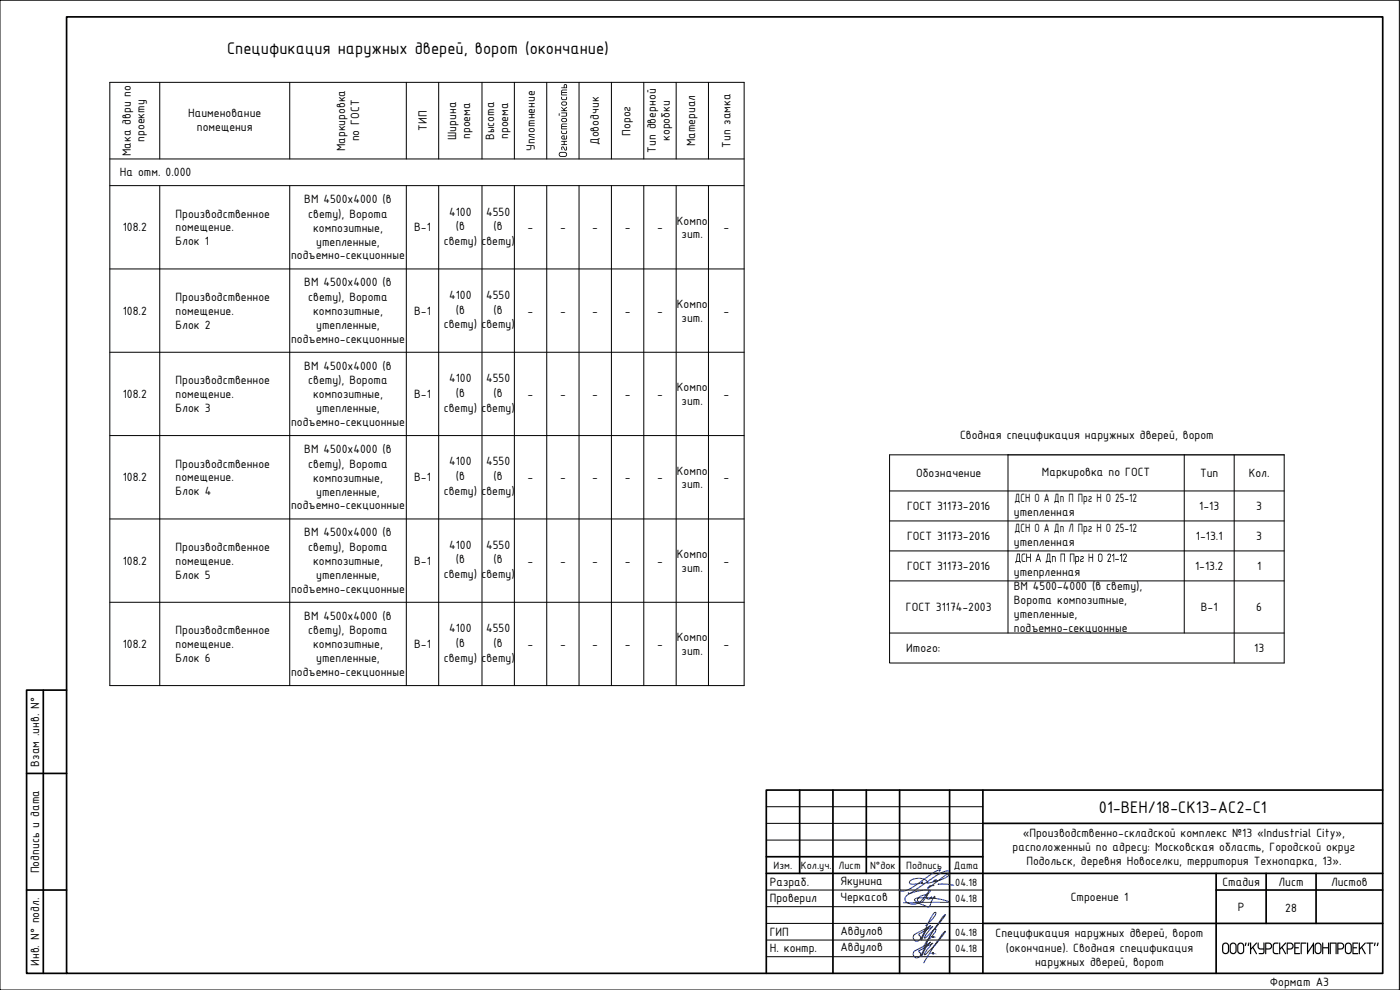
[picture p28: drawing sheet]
<svg xmlns="http://www.w3.org/2000/svg" width="420mm" height="297mm" viewBox="0 0 420 297" stroke-linecap="round" stroke-linejoin="round" font-family="sans-serif">
<defs><g id="words">
<g font-size="5.4">
<text x="68.1" y="16.3">Спецификация наружных дверей, ворот (окончание)</text>
<text x="329.8" y="243.8">01-ВЕН/18-СК13-АС2-С1</text>
<text x="366.4" y="286.3">ООО&quot;КУРСКРЕГИОНПРОЕКТ&quot;</text>
</g>
<g font-size="3.9">
<text x="56.5" y="35.2">Наименование</text>
<text x="59.1" y="39.4">помещения</text>
<text x="128.1" y="39.2" transform="rotate(-90 128.1 39.2)">ТИП</text>
<text x="136.9" y="42" transform="rotate(-90 136.9 42)">Ширина</text>
<text x="141.1" y="41.7" transform="rotate(-90 141.1 41.7)">проема</text>
<text x="148.3" y="42" transform="rotate(-90 148.3 42)">Высота</text>
<text x="152.5" y="41.7" transform="rotate(-90 152.5 41.7)">проема</text>
<text x="189.2" y="40.7" transform="rotate(-90 189.2 40.7)">Порог</text>
<text x="39.2" y="47" transform="rotate(-90 39.2 47)">Мака дври по</text>
<text x="43.4" y="42.6" transform="rotate(-90 43.4 42.6)">проекту</text>
<text x="103.6" y="45.5" transform="rotate(-90 103.6 45.5)">Маркировка</text>
<text x="107.8" y="42.4" transform="rotate(-90 107.8 42.4)">по ГОСТ</text>
<text x="160.5" y="45.3" transform="rotate(-90 160.5 45.3)">Уплотнение</text>
<text x="170.2" y="47.3" transform="rotate(-90 170.2 47.3)">Огнестойкость</text>
<text x="179.7" y="43.5" transform="rotate(-90 179.7 43.5)">Доводчик</text>
<text x="196.8" y="45.8" transform="rotate(-90 196.8 45.8)">Тип дверной</text>
<text x="201" y="42.3" transform="rotate(-90 201 42.3)">коробки</text>
<text x="208.6" y="43.9" transform="rotate(-90 208.6 43.9)">Материал</text>
<text x="219.2" y="44.4" transform="rotate(-90 219.2 44.4)">Тип замка</text>
<text x="36" y="52.9">На отм. 0.000</text>
<text x="52.7" y="65.3">Производственное</text>
<text x="91.3" y="60.9">ВМ 4500х4000 (в</text>
<text x="92.5" y="65.3">свету), Ворота</text>
<text x="134.8" y="64.7">4100</text>
<text x="145.9" y="64.7">4550</text>
<text x="36.8" y="69.5">108.2</text>
<text x="52.7" y="69.5">помещение.</text>
<text x="94" y="69.5">композитные,</text>
<text x="124.3" y="69.5">В-1</text>
<text x="136.8" y="69.1">(в</text>
<text x="148.1" y="69.1">(в</text>
<text x="158.3" y="69.5">-</text>
<text x="168.1" y="69.5">-</text>
<text x="177.8" y="69.5">-</text>
<text x="187.5" y="69.5">-</text>
<text x="197.2" y="69.5">-</text>
<text x="203.1" y="67.4">Компо</text>
<text x="204.6" y="71.5">зит.</text>
<text x="217.1" y="69.5">-</text>
<text x="52.7" y="73.6">Блок 1</text>
<text x="87.4" y="77.9">подъемно-секционные</text>
<text x="94.9" y="73.7">утепленные,</text>
<text x="133.2" y="73.5">свету) свету)</text>
<text x="91.3" y="85.9">ВМ 4500х4000 (в</text>
<text x="134.8" y="89.7">4100</text>
<text x="145.9" y="89.7">4550</text>
<text x="36.8" y="94.5">108.2</text>
<text x="52.7" y="90.3">Производственное</text>
<text x="52.7" y="94.5">помещение.</text>
<text x="92.5" y="90.3">свету), Ворота</text>
<text x="94" y="94.5">композитные,</text>
<text x="124.3" y="94.5">В-1</text>
<text x="136.8" y="94.1">(в</text>
<text x="148.1" y="94.1">(в</text>
<text x="158.3" y="94.5">-</text>
<text x="168.1" y="94.5">-</text>
<text x="177.8" y="94.5">-</text>
<text x="187.5" y="94.5">-</text>
<text x="197.2" y="94.5">-</text>
<text x="203.1" y="92.4">Компо</text>
<text x="217.1" y="94.5">-</text>
<text x="52.7" y="98.6">Блок 2</text>
<text x="94.9" y="98.7">утепленные,</text>
<text x="133.2" y="98.5">свету) свету)</text>
<text x="204.6" y="96.5">зит.</text>
<text x="87.4" y="102.9">подъемно-секционные</text>
<text x="91.3" y="110.9">ВМ 4500х4000 (в</text>
<text x="36.8" y="119.5">108.2</text>
<text x="52.7" y="115.3">Производственное</text>
<text x="52.7" y="119.5">помещение.</text>
<text x="92.5" y="115.3">свету), Ворота</text>
<text x="94" y="119.5">композитные,</text>
<text x="124.3" y="119.5">В-1</text>
<text x="134.8" y="114.7">4100</text>
<text x="136.8" y="119.1">(в</text>
<text x="145.9" y="114.7">4550</text>
<text x="148.1" y="119.1">(в</text>
<text x="158.3" y="119.5">-</text>
<text x="168.1" y="119.5">-</text>
<text x="177.8" y="119.5">-</text>
<text x="187.5" y="119.5">-</text>
<text x="197.2" y="119.5">-</text>
<text x="203.1" y="117.4">Компо</text>
<text x="217.1" y="119.5">-</text>
<text x="52.7" y="123.6">Блок 3</text>
<text x="94.9" y="123.7">утепленные,</text>
<text x="133.2" y="123.5">свету) свету)</text>
<text x="204.6" y="121.5">зит.</text>
<text x="87.4" y="127.9">подъемно-секционные</text>
<text x="288.1" y="131.6">Сводная спецификация наружных дверей, ворот</text>
<text x="91.3" y="135.9">ВМ 4500х4000 (в</text>
<text x="52.7" y="140.3">Производственное</text>
<text x="92.5" y="140.3">свету), Ворота</text>
<text x="134.8" y="139.7">4100</text>
<text x="145.9" y="139.7">4550</text>
<text x="203.1" y="142.4">Компо</text>
<text x="274.9" y="143.1">Обозначение</text>
<text x="312.7" y="142.8">Маркировка по ГОСТ</text>
<text x="360.2" y="143.1">Тип</text>
<text x="374.8" y="143.1">Кол.</text>
<text x="36.8" y="144.4">108.2</text>
<text x="52.7" y="144.4">помещение.</text>
<text x="52.7" y="148.6">Блок 4</text>
<text x="94" y="144.5">композитные,</text>
<text x="94.9" y="148.7">утепленные,</text>
<text x="124.3" y="144.4">В-1</text>
<text x="133.2" y="148.5">свету) свету)</text>
<text x="136.8" y="144.1">(в</text>
<text x="148.1" y="144.1">(в</text>
<text x="158.3" y="144.4">-</text>
<text x="168.1" y="144.4">-</text>
<text x="177.8" y="144.4">-</text>
<text x="187.5" y="144.4">-</text>
<text x="197.2" y="144.4">-</text>
<text x="204.6" y="146.5">зит.</text>
<text x="217.1" y="144.4">-</text>
<text x="87.4" y="152.9">подъемно-секционные</text>
<text x="272.2" y="153.1">ГОСТ 31173-2016</text>
<text x="304.3" y="154.8">утепленная</text>
<text x="304.5" y="150.6">ДСН О А Дп П Прг Н О 25-12</text>
<text x="359.9" y="153.1">1-13</text>
<text x="377" y="153.1">3</text>
<text x="91.3" y="160.9">ВМ 4500х4000 (в</text>
<text x="304.5" y="159.6">ДСН О А Дп Л Прг Н О 25-12</text>
<text x="52.7" y="165.3">Производственное</text>
<text x="92.5" y="165.3">свету), Ворота</text>
<text x="134.8" y="164.7">4100</text>
<text x="145.9" y="164.7">4550</text>
<text x="203.1" y="167.4">Компо</text>
<text x="272.2" y="162.1">ГОСТ 31173-2016</text>
<text x="304.3" y="163.8">утепленная</text>
<text x="358.9" y="162.1">1-13.1</text>
<text x="377" y="162.1">3</text>
<text x="36.8" y="169.4">108.2</text>
<text x="52.7" y="169.4">помещение.</text>
<text x="52.7" y="173.6">Блок 5</text>
<text x="94" y="169.5">композитные,</text>
<text x="94.9" y="173.7">утепленные,</text>
<text x="124.3" y="169.4">В-1</text>
<text x="133.2" y="173.5">свету) свету)</text>
<text x="136.8" y="169.1">(в</text>
<text x="148.1" y="169.1">(в</text>
<text x="158.3" y="169.4">-</text>
<text x="168.1" y="169.4">-</text>
<text x="177.8" y="169.4">-</text>
<text x="187.5" y="169.4">-</text>
<text x="197.2" y="169.4">-</text>
<text x="204.6" y="171.5">зит.</text>
<text x="217.1" y="169.4">-</text>
<text x="272.2" y="171.1">ГОСТ 31173-2016</text>
<text x="304.3" y="172.8">утепрленная</text>
<text x="304.5" y="168.6">ДСН А Дп П Прг Н О</text>
<text x="332.1" y="168.6">21-12</text>
<text x="358.6" y="171.1">1-13.2</text>
<text x="377.3" y="171.1">1</text>
<text x="87.4" y="177.8">подъемно-секционные</text>
<text x="304.3" y="177">ВМ 4500-4000 (в свету),</text>
<text x="91.3" y="185.9">ВМ 4500х4000 (в</text>
<text x="271.9" y="183.4">ГОСТ 31174-2003</text>
<text x="304.3" y="181.2">Ворота композитные,</text>
<text x="304.3" y="185.4">утепленные,</text>
<text x="360.4" y="183.4">В-1</text>
<text x="377" y="183.4">6</text>
<text x="52.7" y="190.3">Производственное</text>
<text x="92.5" y="190.3">свету), Ворота</text>
<text x="134.8" y="189.7">4100</text>
<text x="145.9" y="189.7">4550</text>
<text x="304.3" y="189.6">подъемно-секционные</text>
<text x="36.8" y="194.4">108.2</text>
<text x="52.7" y="194.4">помещение.</text>
<text x="94" y="194.5">композитные,</text>
<text x="124.3" y="194.4">В-1</text>
<text x="136.8" y="194.1">(в</text>
<text x="148.1" y="194.1">(в</text>
<text x="158.3" y="194.4">-</text>
<text x="168.1" y="194.4">-</text>
<text x="177.8" y="194.4">-</text>
<text x="187.5" y="194.4">-</text>
<text x="197.2" y="194.4">-</text>
<text x="203.1" y="192.4">Компо</text>
<text x="204.6" y="196.5">зит.</text>
<text x="217.1" y="194.4">-</text>
<text x="272" y="195.7">Итого:</text>
<text x="376.4" y="195.7">13</text>
<text x="52.7" y="198.6">Блок 6</text>
<text x="87.4" y="202.8">подъемно-секционные</text>
<text x="94.9" y="198.7">утепленные,</text>
<text x="133.2" y="198.5">свету) свету)</text>
<text x="11.7" y="230" transform="rotate(-90 11.7 230)">Взам .инв. N°</text>
<text x="307" y="251.3">«Производственно-складской комплекс №13 «Industrial City»,</text>
<text x="303.9" y="255.4">расположенный по адресу: Московская область, Городской округ</text>
<text x="11.7" y="262.1" transform="rotate(-90 11.7 262.1)">Подпись и дата</text>
<text x="308" y="259.6">Подольск, деревня Новоселки, территория Технопарка, 13».</text>
<text x="231" y="265.8">Разраб.</text>
<text x="252.2" y="265.4">Якунина</text>
<text x="366.9" y="265.8">Стадия</text>
<text x="383.7" y="265.8">Лист</text>
<text x="399.5" y="265.8">Листов</text>
<text x="231" y="270.8">Проверил</text>
<text x="252.2" y="270.4">Черкасов</text>
<text x="321.4" y="270.4">Строение 1</text>
<text x="371.5" y="273.3">Р</text>
<text x="385.7" y="273.5">28</text>
<text x="231" y="280.8">ГИП</text>
<text x="252.2" y="280.4">Авдулов</text>
<text x="298.8" y="281.1">Спецификация наружных дверей, ворот</text>
<text x="231" y="285.8">Н. контр.</text>
<text x="252.2" y="285.4">Авдулов</text>
<text x="301.9" y="285.5">(окончание). Сводная спецификация</text>
<text x="11.7" y="289.8" transform="rotate(-90 11.7 289.8)">Инв. N° подл.</text>
<text x="310.7" y="289.7">наружных дверей, ворот</text>
<text x="381.1" y="295.8">Формат А3</text>
</g>
<g font-size="3.4">
<text x="232.2" y="260.7">Изм.</text>
<text x="240.4" y="260.7">Кол.уч.</text>
<text x="251.7" y="260.7">Лист</text>
<text x="261.1" y="260.7">N°док</text>
<text x="272" y="260.7">Подпись</text>
<text x="286.2" y="260.7">Дата</text>
<text x="286.7" y="265.8">04.18</text>
<text x="286.7" y="270.8">04.18</text>
<text x="286.7" y="280.8">04.18</text>
<text x="286.7" y="285.8">04.18</text>
</g>
</g></defs>
<!-- layer: 0 -->
<g fill="#000">
<path d="M168.6 27l1.5-.1v.2l-1.4 .1v.4h1.4l.1 .2-1.5 .1v.5h1.4l.1 .2h-1.7zM168.5 29l.4 .8h.9l.1-.7 .2-.1 .1 .7-.5 .3h-1l-.3-.3zM326.7 166.1h.2v1h.9v-.9l.2-.1v2.5l-.2-1.2h-.9v1.1h-.2z"/>
<path d="M169.3 25.4l.4-.2 .4 .2 .1 1h-1.8l.1-.2h.7zM169.5 25.5l-.1 .7h.5v-.6z"/>
<path d="M329.9 166.5l-.2 1.4 .6 .4 .3-.3v-1.3l-.3-.3zM329.7 166.4l.6-.3 .5 .5 .1 1.4-.6 .6-.5-.1-.3-.5z"/>
</g>
<g fill="none" stroke="#000" stroke-width=".3">
<path d="M0 .1h420v296.9h-420zM33 24.7h190.3v181h-190.3zM47.9 24.7v23M87 24.7v23M121.9 24.7v23M131.7 24.7v23M144.7 24.7v23M154.4 24.7v23M164.1 24.7v23M173.8 24.7v23M183.5 24.7v23M193.2 24.7v23"/>
<path d="M202.9 24.7v23M212.6 24.7v23M33 47.7h190.3M33 55.7h190.3M47.9 55.7v150M87 55.7v150M121.9 55.7v150M131.7 55.7v150M144.7 55.7v150M154.4 55.7v150M164.1 55.7v150M173.8 55.7v150"/>
<path d="M183.5 55.7v150M193.2 55.7v150M202.9 55.7v150M212.6 55.7v150M33 80.7h190.3M33 105.7h190.3M33 130.7h190.3M355.4 136.5v53.4M370.4 136.5v62.4M385.4 136.5v62.4h-118.4v-62.4h35.5v53.4M33 155.7h190.3M267 147.3h118.4"/>
<path d="M267 156.3h118.4M267 165.3h118.4M267 174.3h118.4M33 180.7h190.3M267 189.9h118.4"/>
</g>
<path d="M302.5 136.5h82.9" fill="none" stroke="#000" stroke-width=".4"/>
<!-- layer: FORMAT -->
<g fill="none" stroke="#000" stroke-width=".51">
<path d="M20 5.1h395v286.9h-395zM13 207.1v84.9M20 207.1h-12v84.9h12M8 232.1h12M240 237.1v25M250 237.1v54.9M260 237.1v25M270 237.1v54.9M285 237.1v54.9M295 237.1v54.9M415 237.1h-185v54.9M230 257.1h65"/>
<path d="M295 247h120M8 267h12M230 262.1h185M295 277.1h120M365 262.1v29.9M365 267h50M380 262.1v15M395 262.1v15"/>
</g>
<path d="M230 242h65M230 247h65M230 252.1h65M230 272h65M230 277.1h65M230 267h65M230 282.1h65M230 287h65" fill="none" stroke="#000" stroke-width=".3"/>
<g fill="none" stroke="#041e9f" stroke-width=".3">
<path d="M277.9 277.7l2.7-2.9 .2-1-.7 .3-1.1 1.9-2.5 5.4-.9 .9h-1l-.5-.8 .3-1 4.9-2.8-1.4 1.6-1.3 2.7-.9-1.7 4.3-2.3-2 2.2-.6 1.1 .4 .1 3.3-3.4 2.6-3.6-.9 .9-2 2.8-3.6 5.8M278.6 264.5l-1.5 .6-.6-.1 .3-.4-.5 .4-1.7 .3-1.2-.1-.5-.4 .2-.5 .5-.3 1.8-.5 2.1 .4 .5 .3 .3 .7 1-.1 1.8-.8h-.4l-.5 .5 .8-.1 2.4-.8 1.1-.7 .4-.6h-.4l-.7 .3-5.4 3.9a1.64 1.64 0 0 1 1.9-.8M278.8 267.3l-2.4 3-1.1 .8-1.3 .2-1.6-.4-.7-.7v-.9l1.1-1 1.9-.7 2.4-.5 2 .1 .2 .1-2.3 3.2-.4 .2h-.6a.77 .77 0 0 1-.7-.8 .77 .77 0 0 1 .6-.8l1.5-.6a.47 .47 0 0 1 .7 0 .47 .47 0 0 1 0 .7 .77 .77 0 0 0 .8 .5 .77 .77 0 0 0 .6-.6l.2 .4a.52 .52 0 0 0 .6 .1 .52 .52 0 0 0 .3-.6l-.3 .1-.5 .8-.7 1.9a.77 .77 0 0 1-1.4 0l-3-1.4a.49 .49 0 0 1-.2-.7 .49 .49 0 0 1 .6-.2l3.2-.2 2.8 .3 2.6 .6 1.1 .4-13.7 .3M281.7 265.3l-.2 .1 2.6-.1 2.1 .3M281.9 261.4l.3-.4-1.7 .6-7.7 5.2-1.7 .5h-.9l-.4-.4 .5 .1M284.6 261.4l-1.3 .1-1.6 .8-8.2 5.6-.6 .2-.3-.2 .2 .1M277.9 282.7l2.7-2.9 .3-1-.8 .3-.9 1.6-2.7 5.6-.8 .9-1.1 .1-.5-.8 .3-1 4.9-2.8-1.2 1.3-1.5 3-.9-1.7 4.2-2.3-1.7 1.9-.8 1.4 .1 .2 .4-.2 3.2-3.3 2.6-3.6-.9 .9-2 2.8-3.6 5.8"/>
<circle cx="280" cy="286" r=".05"/>
<circle cx="280" cy="281" r=".05"/>
</g>
<use href="#words"/>
</svg>
